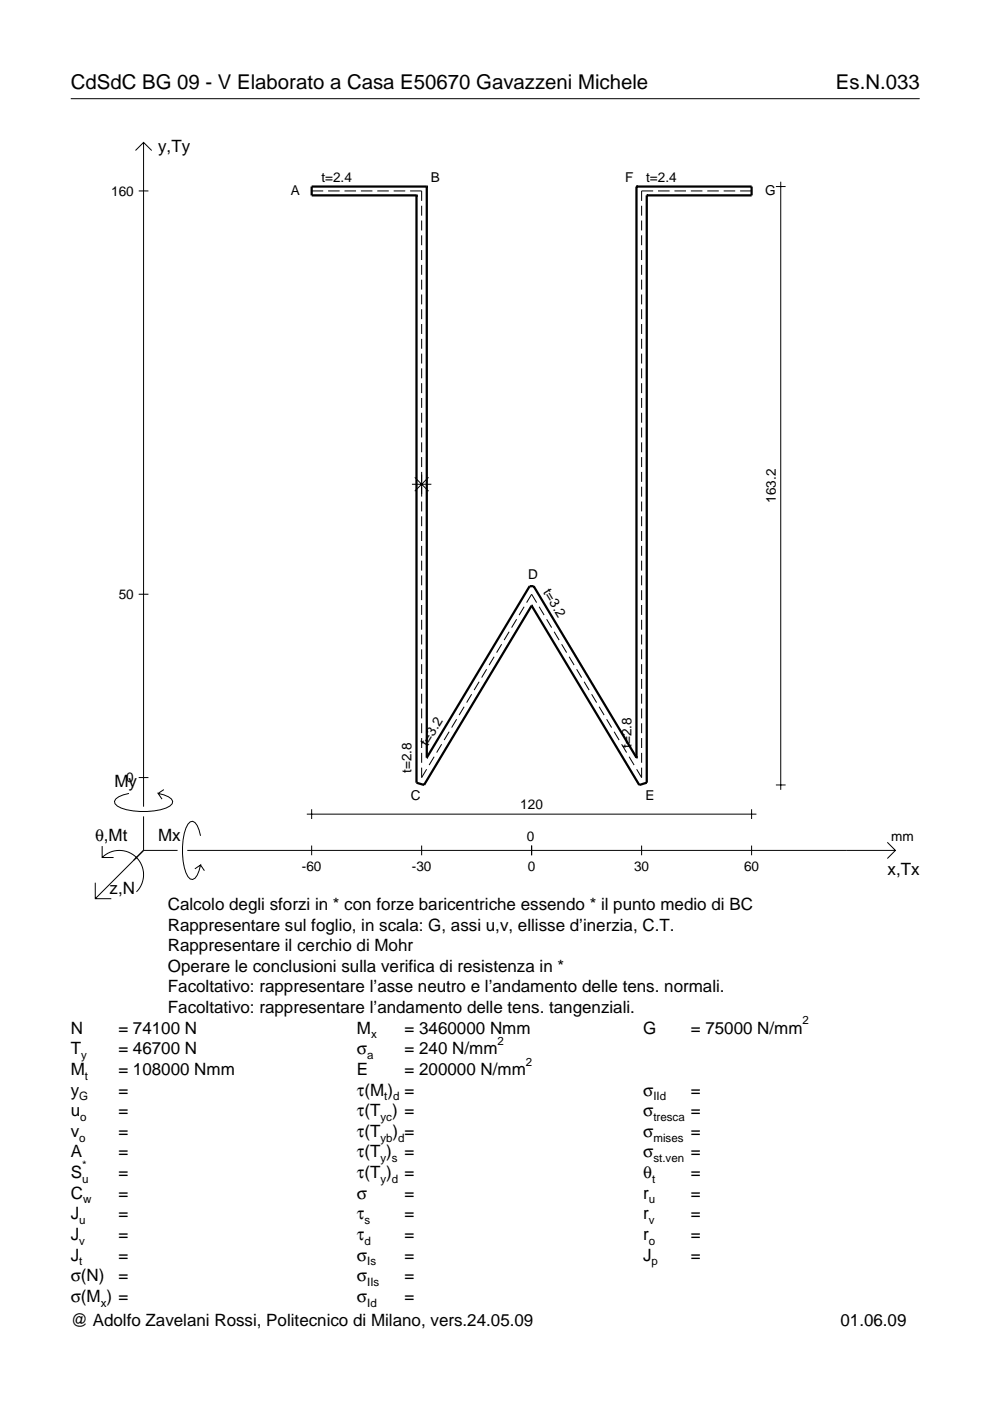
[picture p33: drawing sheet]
<svg xmlns="http://www.w3.org/2000/svg" width="210mm" height="297mm" viewBox="0 0 210 297" stroke-linecap="round" stroke-linejoin="round" font-family="sans-serif">
<defs><g id="words">
<g font-size="4.3">
<text x="15" y="18.9">CdSdC BG 09 - V Elaborato a Casa E50670 Gavazzeni Michele</text>
<text x="177.2" y="18.9">Es.N.033</text>
</g>
<g font-size="3.6">
<text x="33.5" y="32.3">y,Ty</text>
<text x="24.3" y="166.9">My</text>
<text x="20.1" y="178.2">θ,Mt</text>
<text x="33.5" y="178.2">Mx</text>
<text x="188.2" y="185.5">x,Tx</text>
<text x="23.2" y="189.6">z,N</text>
<text x="35.6" y="192.9">Calcolo degli sforzi in * con forze baricentriche essendo * il punto medio di BC</text>
<text x="35.6" y="197.3">Rappresentare sul foglio, in scala: G, assi u,v, ellisse d’inerzia, C.T.</text>
<text x="35.6" y="201.7">Rappresentare il cerchio di Mohr</text>
<text x="35.6" y="206">Operare le conclusioni sulla verifica di resistenza in *</text>
<text x="35.6" y="210.4">Facoltativo: rappresentare l’asse neutro e l’andamento delle tens. normali.</text>
<text x="35.6" y="214.8">Facoltativo: rappresentare l’andamento delle tens. tangenziali.</text>
<text x="15" y="219.2">N</text>
<text x="25.1" y="219.2">= 74100 N</text>
<text x="75.7" y="219.2">M</text>
<text x="85.8" y="219.2">= 3460000 Nmm</text>
<text x="136.4" y="219.2">G</text>
<text x="146.5" y="219.2">= 75000 N/mm</text>
<text x="15" y="227.9">M</text>
<text x="15" y="223.5">T</text>
<text x="25.1" y="223.5">= 46700 N</text>
<text x="25.1" y="227.9">= 108000 Nmm</text>
<text x="75.7" y="223.5">σ</text>
<text x="75.7" y="227.9">E</text>
<text x="85.8" y="223.5">= 240 N/mm</text>
<text x="85.8" y="227.9">= 200000 N/mm</text>
<text x="15" y="232.3">y</text>
<text x="25.1" y="232.3">=</text>
<text x="75.7" y="232.3">τ(M ) =</text>
<text x="136.4" y="232.3">σ</text>
<text x="146.5" y="232.3">=</text>
<text x="15" y="236.7">u</text>
<text x="25.1" y="236.7">=</text>
<text x="75.7" y="236.7">τ(T ) =</text>
<text x="136.4" y="236.7">σ</text>
<text x="146.5" y="236.7">=</text>
<text x="15" y="241">v</text>
<text x="15" y="245.4">A</text>
<text x="25.1" y="241">=</text>
<text x="25.1" y="245.4">=</text>
<text x="75.7" y="245.4">τ(T )</text>
<text x="75.7" y="241">τ(T</text>
<text x="83.3" y="241">) =</text>
<text x="85.8" y="245.4">=</text>
<text x="136.4" y="241">σ</text>
<text x="136.4" y="245.4">σ</text>
<text x="146.5" y="241">=</text>
<text x="146.5" y="245.4">=</text>
<text x="15" y="249.8">S</text>
<text x="25.1" y="249.8">=</text>
<text x="75.7" y="249.8">τ(T )</text>
<text x="85.8" y="249.8">=</text>
<text x="136.4" y="249.8">θ</text>
<text x="146.5" y="249.8">=</text>
<text x="15" y="254.2">C</text>
<text x="25.1" y="254.2">=</text>
<text x="75.7" y="254.2">σ</text>
<text x="85.8" y="254.2">=</text>
<text x="136.4" y="254.2">r</text>
<text x="146.5" y="254.2">=</text>
<text x="15" y="258.5">J</text>
<text x="15" y="262.9">J</text>
<text x="25.1" y="258.5">=</text>
<text x="25.1" y="262.9">=</text>
<text x="75.7" y="258.5">τ</text>
<text x="75.7" y="262.9">τ</text>
<text x="85.8" y="258.5">=</text>
<text x="85.8" y="262.9">=</text>
<text x="136.4" y="258.5">r</text>
<text x="136.4" y="262.9">r</text>
<text x="146.5" y="258.5">=</text>
<text x="146.5" y="262.9">=</text>
<text x="15" y="267.3">J</text>
<text x="25.1" y="267.3">=</text>
<text x="75.7" y="267.3">σ</text>
<text x="85.8" y="267.3">=</text>
<text x="136.4" y="267.3">J</text>
<text x="146.5" y="267.3">=</text>
<text x="15" y="271.7">σ(N)</text>
<text x="25.1" y="271.7">=</text>
<text x="75.7" y="271.7">σ</text>
<text x="85.8" y="271.7">=</text>
<text x="15" y="281.2">@ Adolfo Zavelani Rossi, Politecnico di Milano, vers.24.05.09</text>
<text x="15" y="276">σ(M ) =</text>
<text x="75.7" y="276">σ</text>
<text x="85.8" y="276">=</text>
<text x="178.2" y="281.2">01.06.09</text>
</g>
<g font-size="2.9">
<text x="23.6" y="41.5">160</text>
<text x="61.7" y="41.4">A</text>
<text x="68.1" y="38.5">t=2.4</text>
<text x="91.4" y="38.7">B</text>
<text x="132.6" y="38.7">F</text>
<text x="137" y="38.5">t=2.4</text>
<text x="162.2" y="41.4">G</text>
<text x="164.5" y="106.6" transform="rotate(-90 164.5 106.6)">163.2</text>
<text x="112" y="122.8">D</text>
<text x="115.1" y="125.5" transform="rotate(59 115.1 125.5)">t=3.2</text>
<text x="25.2" y="127">50</text>
<text x="90.7" y="158.3" transform="rotate(-59 90.7 158.3)">t=3.2</text>
<text x="133.9" y="158.6" transform="rotate(-90 133.9 158.6)">t=2.8</text>
<text x="26.8" y="165.9">0</text>
<text x="87.3" y="163.9" transform="rotate(-90 87.3 163.9)">t=2.8</text>
<text x="87.1" y="169.5">C</text>
<text x="110.3" y="171.6">120</text>
<text x="136.8" y="169.5">E</text>
<text x="111.7" y="178.2">0</text>
<text x="189" y="178.2">mm</text>
<text x="64" y="184.7">-60</text>
<text x="87.3" y="184.7">-30</text>
<text x="111.9" y="184.7">0</text>
<text x="134.4" y="184.7">30</text>
<text x="157.8" y="184.7">60</text>
</g>
<g font-size="2.4">
<text x="78.7" y="220.2">x</text>
<text x="105.5" y="221.5">2</text>
<text x="170.2" y="217.2">2</text>
<text x="17.2" y="224.5">y</text>
<text x="77.9" y="224.5">a</text>
<text x="111.5" y="225.9">2</text>
<text x="16.8" y="233.3">G</text>
<text x="18" y="228.9">t</text>
<text x="81.5" y="233.3">t d</text>
<text x="138.5" y="233.3">IId</text>
<text x="17" y="237.7">o</text>
<text x="80.7" y="237.7">yc</text>
<text x="138.5" y="237.7">tresca</text>
<text x="16.8" y="242">o</text>
<text x="80.7" y="242">yb d</text>
<text x="138.5" y="242">mises</text>
<text x="17.4" y="250.8">u</text>
<text x="17.4" y="247.8">*</text>
<text x="80.7" y="246.4">y s</text>
<text x="80.7" y="250.8">y d</text>
<text x="138.2" y="250.8">t</text>
<text x="138.5" y="246.4">st.ven</text>
<text x="17.6" y="255.2">w</text>
<text x="137.6" y="255.2">u</text>
<text x="16.8" y="259.5">u</text>
<text x="16.8" y="263.9">v</text>
<text x="77.3" y="259.5">s</text>
<text x="77.3" y="263.9">d</text>
<text x="137.6" y="259.5">v</text>
<text x="137.6" y="263.9">o</text>
<text x="16.8" y="268.3">t</text>
<text x="77.9" y="268.3">Is</text>
<text x="138.2" y="268.3">p</text>
<text x="77.9" y="272.7">IIs</text>
<text x="21.4" y="277">x</text>
<text x="77.9" y="277">Id</text>
</g>
</g></defs>
<g fill="none" stroke="#000" stroke-width=".21">
<path d="M15 20.9h180M28.7 31.9l1.7-1.7 1.8 1.7M30.4 30.2v140.8M164.5 39.6h2.1M165.5 38.5v129M29.4 40.5h2.1M66.1 40.5h2.4M69.6 40.5h2.4M73 40.5h2.5M76.5 40.5h2.5M80 40.5h2.4M83.5 40.5h2.4"/>
<path d="M86.9 40.5h2.5v2.1M89.4 43.6v2.1M89.4 46.8v2.1M89.4 49.9v2.1M89.4 53v2.1M89.4 56.2v2.1M89.4 59.3v2.1M136 43.6v2.1M136 46.8v2.1M136 49.9v2.1M136 53v2.1M136 56.2v2.1"/>
<path d="M136 59.3v2.1M138.5 40.5h-2.5v2.1M139.5 40.5h2.5M143 40.5h2.4M146.5 40.5h2.4M150 40.5h2.4M153.4 40.5h2.5M156.9 40.5h2.5M89.4 62.4v2.1M89.4 65.6v2.1M89.4 68.7v2.1M89.4 71.8v2.1"/>
<path d="M89.4 75v2.1M89.4 78.1v2.1M136 62.4v2.1M136 65.6v2.1M136 68.7v2.1M136 71.8v2.1M136 75v2.1M136 78.1v2.1M89.4 81.2v2.2M89.4 84.4v2.1M89.4 87.5v2.1M89.4 90.6v2.2"/>
<path d="M89.4 93.8v2.1M89.4 96.9v2.1M136 81.2v2.2M136 84.4v2.1M136 87.5v2.1M136 90.6v2.2M136 93.8v2.1M136 96.9v2.1M87.3 102.7h4.2M87.9 101.2l3 2.9M89.4 100.1v5.2M89.4 106.3v2.1"/>
<path d="M89.4 109.5v2.1M89.4 112.6v2.1M89.4 115.7v2.1M89.4 118.9v2.1M90.9 101.2l-3 2.9M136 100.1v2.1M136 103.2v2.1M136 106.3v2.1M136 109.5v2.1M136 112.6v2.1M136 115.7v2.1M136 118.9v2.1"/>
<path d="M29.4 126h2.1M89.4 122v2.1M89.4 125.1v2.1M89.4 128.3v2.1M89.4 131.4v2.1M89.4 134.5v2.1M89.4 137.7v2.1M104.8 139.2l-1.1 1.8M106.4 136.6l-1.1 1.8M107.9 133.9l-1 1.8M109.5 131.3l-1 1.8M111.1 128.6l-1 1.8"/>
<path d="M111.7 127.8l1-1.8 1.1 1.8M114.3 128.6l1.1 1.8M115.9 131.3l1.1 1.8M117.5 133.9l1 1.8M119.1 136.6l1 1.8M120.7 139.2l1 1.8M136 122v2.1M136 125.1v2.1M136 128.3v2.1M136 131.4v2.1M136 134.5v2.1M136 137.7v2.1"/>
<path d="M89.4 140.8v2.1M89.4 143.9v2.2M89.4 147.1v2.1M89.4 150.2v2.1M89.4 153.4v2.1M89.4 156.5v2.1M89.4 159.6v2.1M93.6 157.8l-1 1.8M95.2 155.1l-1 1.8M96.8 152.5l-1 1.8M98.4 149.8l-1.1 1.8M100 147.2l-1.1 1.8"/>
<path d="M101.6 144.5l-1.1 1.8M103.2 141.9l-1.1 1.8M122.3 141.9l1 1.8M123.8 144.5l1.1 1.8M125.4 147.2l1.1 1.8M127 149.8l1.1 1.8M128.6 152.5l1.1 1.8M130.2 155.1l1.1 1.8M131.8 157.8l1.1 1.8M136 140.8v2.1M136 143.9v2.2M136 147.1v2.1"/>
<path d="M136 150.2v2.1M136 153.4v2.1M136 156.5v2.1M136 159.6v2.1M21.7 179.4v2.4h2.4M27.3 168.2a3.6 3.6 0 0 0-3 1.7l.1 .5a5.6 5.6 0 0 0 3.8 1.5 13.4 13.4 0 0 0 7.8-1l.5-.5 .1-.5a3.6 3.6 0 0 0-3.1-1.7l.8 1.2M29.4 164.9h2.1M30.4 173.1v7.2M34.7 167.4l-1.2 .8M42.5 177.2a3.6 3.6 0 0 0-1.7-3.1l-.5 .2a5.7 5.7 0 0 0-1.5 3.7 13.3 13.3 0 0 0 1 7.9l.5 .5 .5 .1a3.6 3.6 0 0 0 1.7-3.1l-1.2 .8M65 172.6h95.4M66.1 171.6v2"/>
<path d="M66.1 179.3v2M89.4 162.8v2.1l1.1-1.8M89.4 179.3v2M92 160.4l-1 1.8M112.7 179.3v2M133.4 160.4l1 1.8M136 162.8v2.1l-1-1.8M136 179.3v2M159.4 171.6v2M159.4 179.3v2M164.5 166.4h2.1M188.1 178.6l1.7 1.7-1.7 1.7"/>
<path d="M20.2 187.2v3.3h3.4M21.7 181.8a5.1 5.1 0 0 1 7.2 0 5.1 5.1 0 0 1 0 7.3M30.4 180.3l-10.2 10.2M30.4 180.3h7.2M39.7 180.3h150.1M42.5 183.4l.8 1.2"/>
</g>
<g fill="none" stroke="#000" stroke-width=".48">
<path d="M90.5 39.6h.1M90.5 39.6h-24.4v1.8h22.2M90.5 39.6v121M134.9 39.6h.1M134.9 39.6h24.5v1.8h-22.3M134.9 39.6v121M88.3 41.4h.1M88.3 41.4v124.6l1.6 .4 22.8-38M137.1 41.4h.1M137.1 41.4v124.6l-1.6 .4-22.8-38M112.7 128.4h.1M90.5 160.6h.1"/>
<path d="M90.5 160.6l21.8-36.3h.8l21.8 36.3M134.9 160.6h.1"/>
</g>
<use href="#words"/>
</svg>
